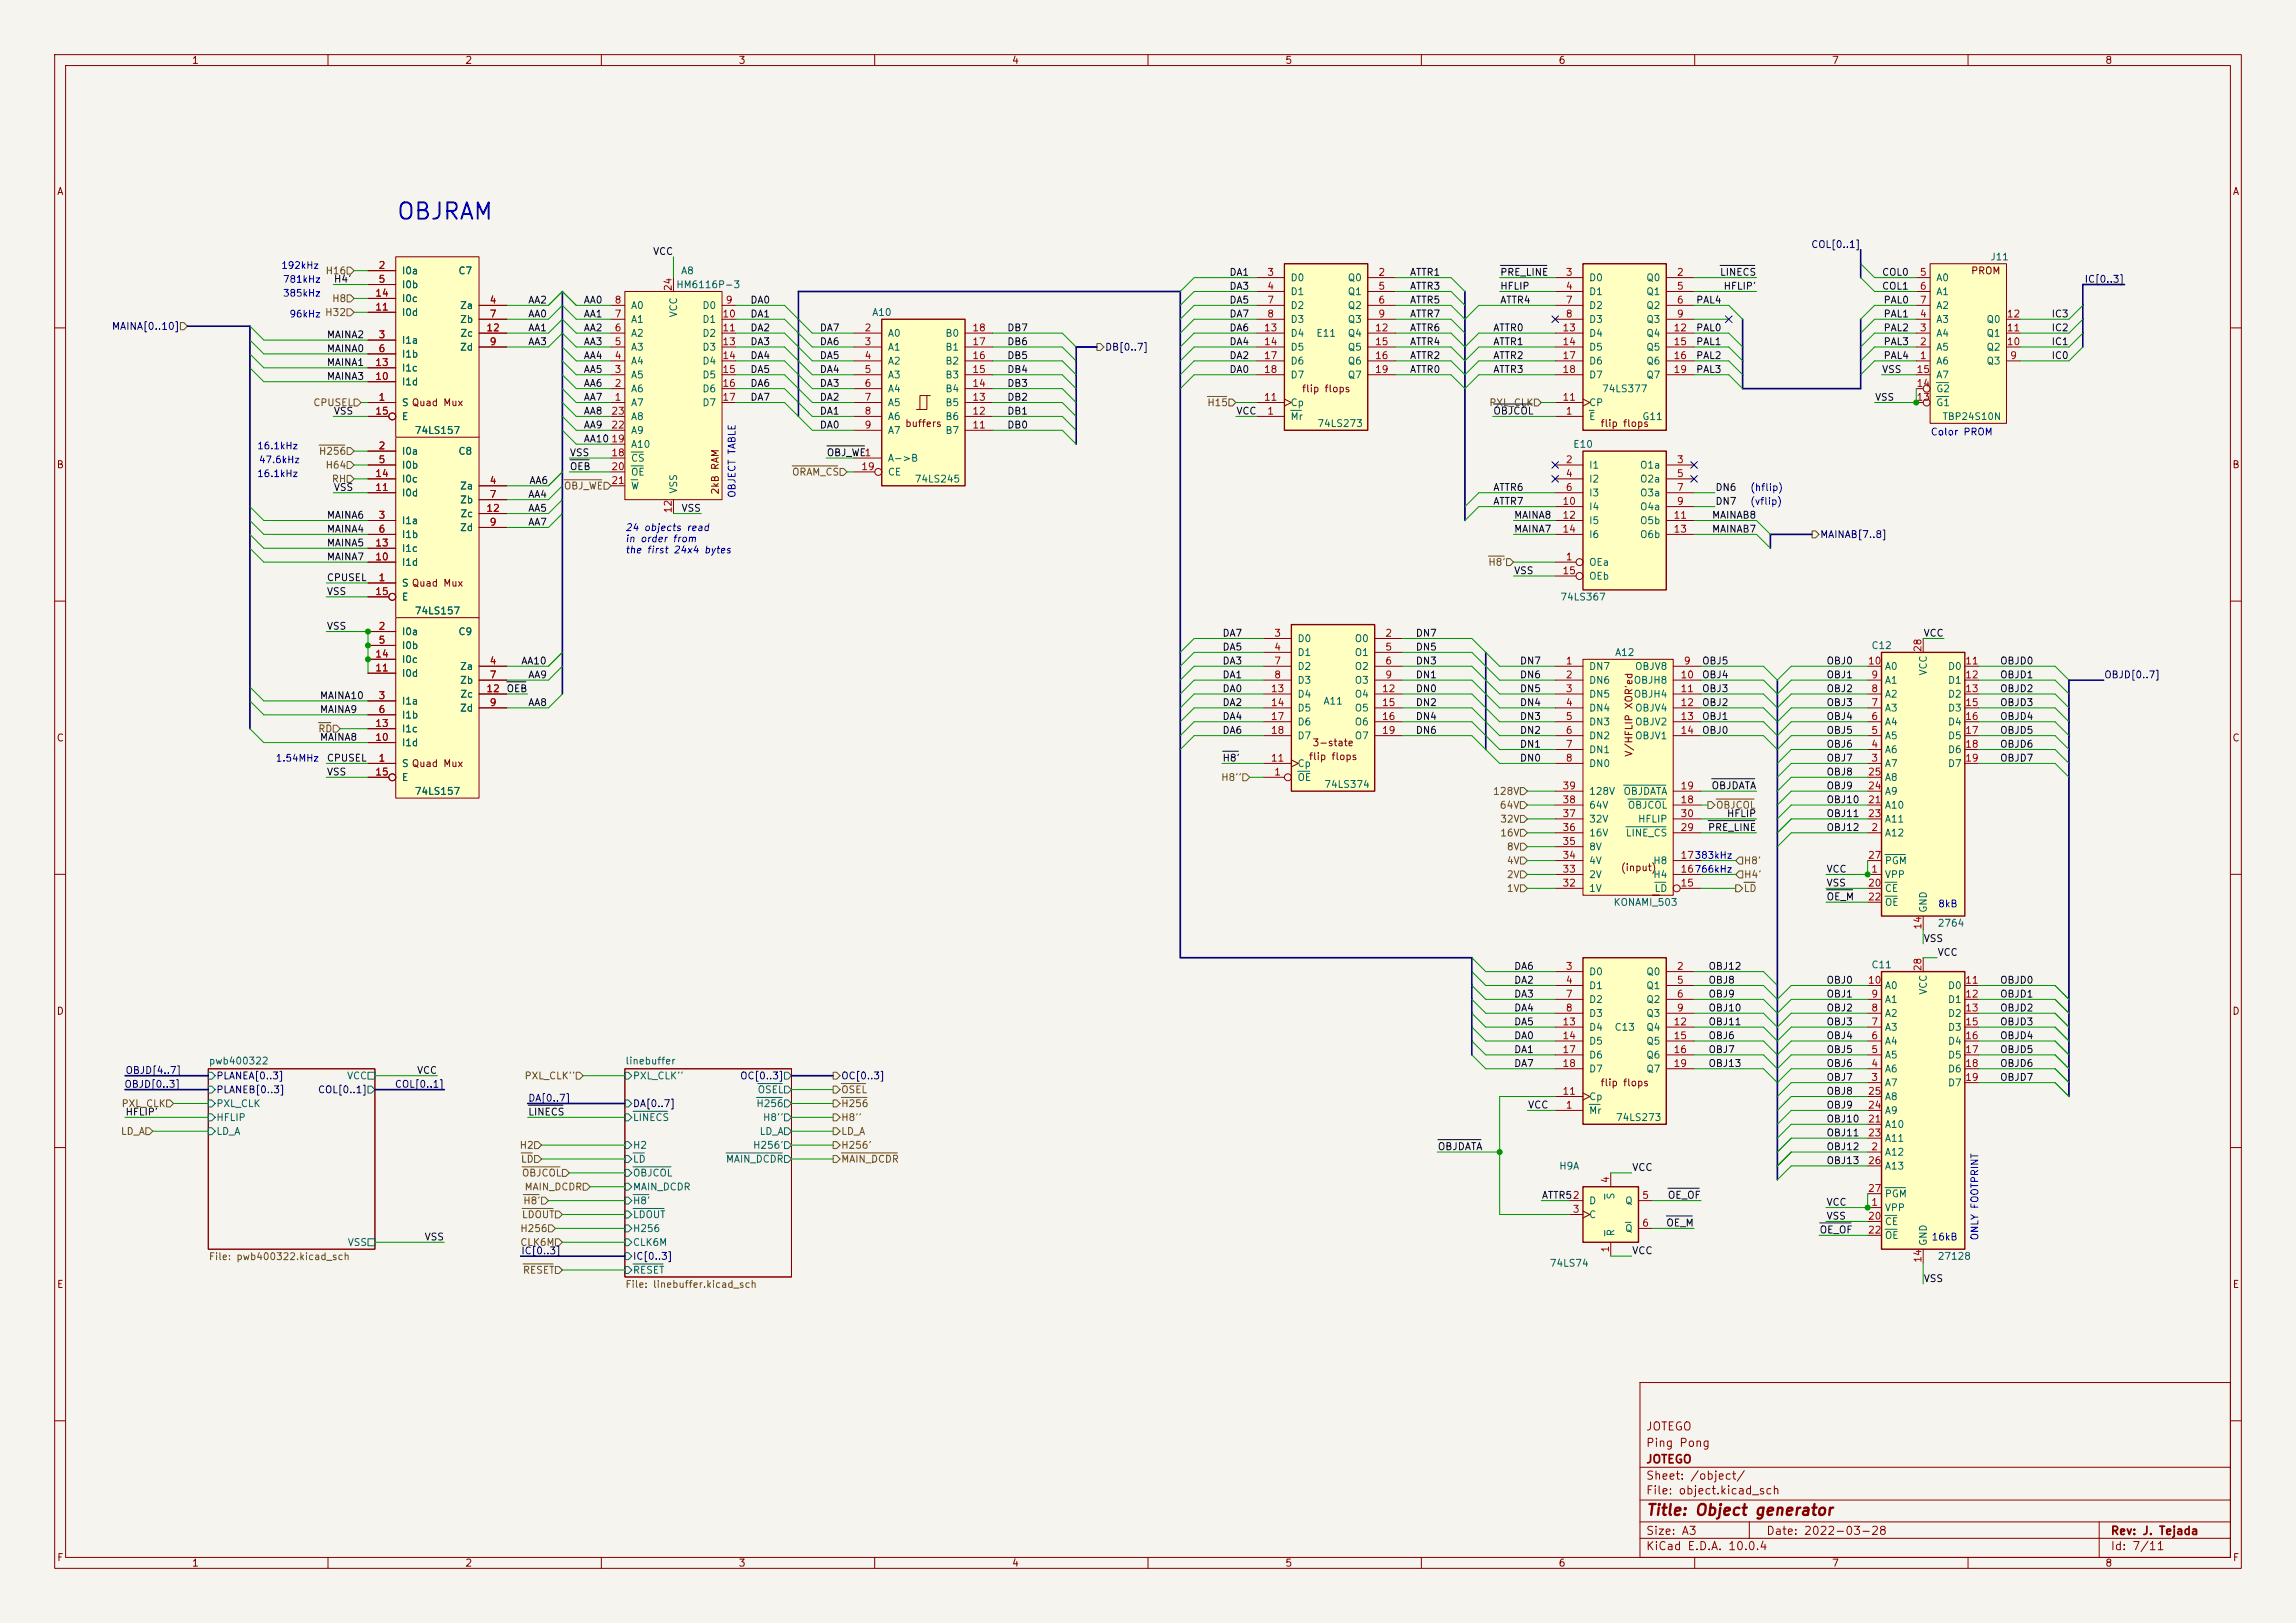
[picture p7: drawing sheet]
<svg xmlns="http://www.w3.org/2000/svg" width="420mm" height="297mm" viewBox="0 0 420 297" stroke-linecap="round" stroke-linejoin="round" font-family="sans-serif">
<defs><g id="words">
<text font-size="3" fill="#0000c2" x="72.4" y="40.9">OBJRAM</text>
<text font-size="2" fill="#840000" x="301" y="277.8">Title: Object generator</text>
<g font-size="1.5" fill="#840000">
<text x="301" y="262.1">JOTEGO</text>
<text x="301" y="268.1">JOTEGO</text>
<text x="301" y="265.1">Ping Pong</text>
<text x="301" y="273.8">File: object.kicad_sch</text>
<text x="301" y="271.1">Sheet: /object/</text>
<text x="301" y="281.2">Size: A3</text>
<text x="323" y="281.2">Date: 2022-03-28</text>
<text x="386" y="281.2">Rev: J. Tejada</text>
<text x="301" y="284">KiCad E.D.A. 10.0.4</text>
<text x="386" y="284">Id: 7/11</text>
</g>
<g font-size="1.3" fill="#840000">
<text x="35" y="12">1</text>
<text x="85" y="12">2</text>
<text x="135" y="12">3</text>
<text x="185" y="12">4</text>
<text x="235" y="12">5</text>
<text x="285" y="12">6</text>
<text x="335" y="12">7</text>
<text x="385" y="12">8</text>
<text x="10.3" y="36">A</text>
<text x="408.3" y="36">A</text>
<text x="360.5" y="50.5">PROM</text>
<text x="238.1" y="72.1">flip flops</text>
<text x="165.5" y="78.4">buffers</text>
<text x="292.7" y="78.4">flip flops</text>
<text x="10.3" y="86">B</text>
<text x="408.2" y="86">B</text>
<text x="131.8" y="90.6" transform="rotate(-90 131.8 90.6)">2kB RAM</text>
<text x="10.3" y="136">C</text>
<text x="240" y="136.9">3-state</text>
<text x="408.2" y="136">C</text>
<text x="239.3" y="139.4">flip flops</text>
<text x="298.9" y="138.6" transform="rotate(-90 298.9 138.6)">V/HFLIP XOR'ed</text>
<text x="296.4" y="159.7">(input)</text>
<text x="10.3" y="186">D</text>
<text x="408.2" y="186">D</text>
<text x="292.7" y="199.1">flip flops</text>
<text x="10.3" y="236">E</text>
<text x="408.3" y="236">E</text>
<text x="10.3" y="286">F</text>
<text x="35" y="287">1</text>
<text x="85" y="287">2</text>
<text x="135" y="287">3</text>
<text x="185" y="287">4</text>
<text x="235" y="287">5</text>
<text x="285" y="287">6</text>
<text x="335" y="287">7</text>
<text x="385" y="287">8</text>
<text x="408.3" y="286">F</text>
</g>
<g font-size="1.3" fill="#0f0f0f">
<text x="119.4" y="47">VCC</text>
<text x="61" y="52">H4'</text>
<text x="224.8" y="50.8">DA1</text>
<text x="224.8" y="53.3">DA3</text>
<text x="257.8" y="50.8">ATTR1</text>
<text x="257.8" y="53.3">ATTR3</text>
<text x="274.3" y="50.8">PRE_LINE</text>
<text x="274.3" y="53.3">HFLIP</text>
<text x="314.5" y="50.8">LINECS</text>
<text x="315.2" y="53.3">HFLIP'</text>
<text x="344.2" y="50.8">COL0</text>
<text x="344.2" y="53.3">COL1</text>
<text x="96.5" y="55.8">AA2</text>
<text x="96.5" y="58.4">AA0</text>
<text x="106.7" y="55.8">AA0</text>
<text x="106.7" y="58.4">AA1</text>
<text x="137.2" y="58.4">DA1</text>
<text x="137.2" y="55.8">DA0</text>
<text x="224.8" y="58.4">DA7</text>
<text x="224.8" y="55.8">DA5</text>
<text x="257.8" y="55.8">ATTR5</text>
<text x="257.8" y="58.4">ATTR7</text>
<text x="274.3" y="55.8">ATTR4</text>
<text x="310.2" y="55.8">PAL4</text>
<text x="344.5" y="55.8">PAL0</text>
<text x="344.5" y="58.4">PAL1</text>
<text x="375.2" y="58.4">IC3</text>
<text x="59.7" y="64.7">MAINA0</text>
<text x="59.7" y="62.2">MAINA2</text>
<text x="96.5" y="63.5">AA3</text>
<text x="96.5" y="60.9">AA1</text>
<text x="106.7" y="60.9">AA2</text>
<text x="106.7" y="63.5">AA3</text>
<text x="137.2" y="63.5">DA3</text>
<text x="137.2" y="60.9">DA2</text>
<text x="149.9" y="63.5">DA6</text>
<text x="149.9" y="60.9">DA7</text>
<text x="184.1" y="63.5">DB6</text>
<text x="184.1" y="60.9">DB7</text>
<text x="224.8" y="63.5">DA4</text>
<text x="224.8" y="60.9">DA6</text>
<text x="257.8" y="63.5">ATTR4</text>
<text x="257.8" y="60.9">ATTR6</text>
<text x="273" y="60.9">ATTR0</text>
<text x="273" y="63.5">ATTR1</text>
<text x="310.2" y="60.9">PAL0</text>
<text x="310.2" y="63.5">PAL1</text>
<text x="344.5" y="60.9">PAL2</text>
<text x="344.5" y="63.5">PAL3</text>
<text x="375.2" y="63.5">IC1</text>
<text x="375.2" y="60.9">IC2</text>
<text x="59.7" y="67.3">MAINA1</text>
<text x="59.7" y="69.8">MAINA3</text>
<text x="106.7" y="68.5">AA5</text>
<text x="106.7" y="71.1">AA6</text>
<text x="106.7" y="66">AA4</text>
<text x="137.2" y="66">DA4</text>
<text x="137.2" y="71.1">DA6</text>
<text x="137.2" y="68.5">DA5</text>
<text x="149.9" y="66">DA5</text>
<text x="149.9" y="68.5">DA4</text>
<text x="149.9" y="71.1">DA3</text>
<text x="184.1" y="71.1">DB3</text>
<text x="184.1" y="68.5">DB4</text>
<text x="184.1" y="66">DB5</text>
<text x="224.8" y="66">DA2</text>
<text x="224.8" y="68.5">DA0</text>
<text x="257.8" y="68.5">ATTR0</text>
<text x="257.8" y="66">ATTR2</text>
<text x="273" y="68.5">ATTR3</text>
<text x="273" y="66">ATTR2</text>
<text x="310.2" y="68.5">PAL3</text>
<text x="310.2" y="66">PAL2</text>
<text x="344.2" y="68.5">VSS</text>
<text x="344.5" y="66">PAL4</text>
<text x="375.2" y="66">IC0</text>
<text x="61" y="76.2">VSS</text>
<text x="106.7" y="76.2">AA8</text>
<text x="106.7" y="73.6">AA7</text>
<text x="137.2" y="73.6">DA7</text>
<text x="149.9" y="73.6">DA2</text>
<text x="149.9" y="76.2">DA1</text>
<text x="184.1" y="76.2">DB1</text>
<text x="184.1" y="73.6">DB2</text>
<text x="226.1" y="76.2">VCC</text>
<text x="273" y="76.2">OBJCOL</text>
<text x="104.1" y="83.8">VSS</text>
<text x="106.7" y="78.7">AA9</text>
<text x="106.7" y="81.2">AA10</text>
<text x="149.9" y="78.7">DA0</text>
<text x="151.1" y="83.8">OBJ_WE1</text>
<text x="184.1" y="78.7">DB0</text>
<text x="96.7" y="88.9">AA6</text>
<text x="104.1" y="86.3">OEB</text>
<text x="59.7" y="95.2">MAINA6</text>
<text x="61" y="90.1">VSS</text>
<text x="96.5" y="91.4">AA4</text>
<text x="96.5" y="93.9">AA5</text>
<text x="124.6" y="93.9">VSS</text>
<text x="273" y="90.1">ATTR6</text>
<text x="273" y="92.7">ATTR7</text>
<text x="276.9" y="95.2">MAINA8</text>
<text x="313.1" y="95.2">MAINAB8</text>
<text x="313.7" y="90.1">DN6</text>
<text x="313.7" y="92.7">DN7</text>
<text x="59.7" y="100.3">MAINA5</text>
<text x="59.7" y="97.8">MAINA4</text>
<text x="96.5" y="96.5">AA7</text>
<text x="276.9" y="97.8">MAINA7</text>
<text x="313.1" y="97.8">MAINAB7</text>
<text x="59.7" y="102.8">MAINA7</text>
<text x="59.7" y="106.6">CPUSEL</text>
<text x="276.9" y="105.4">VSS</text>
<text x="59.7" y="109.2">VSS</text>
<text x="59.7" y="115.5">VSS</text>
<text x="223.5" y="119.3">DA5</text>
<text x="223.5" y="116.8">DA7</text>
<text x="258.9" y="119.3">DN5</text>
<text x="258.9" y="116.8">DN7</text>
<text x="351.8" y="116.8">VCC</text>
<text x="95.2" y="121.9">AA10</text>
<text x="96.5" y="124.4">AA9</text>
<text x="223.5" y="124.4">DA1</text>
<text x="223.5" y="121.9">DA3</text>
<text x="258.9" y="121.9">DN3</text>
<text x="258.9" y="124.4">DN1</text>
<text x="277.9" y="121.9">DN7</text>
<text x="277.9" y="124.4">DN6</text>
<text x="311.2" y="124.4">OBJ4</text>
<text x="311.2" y="121.9">OBJ5</text>
<text x="334" y="124.4">OBJ1</text>
<text x="334" y="121.9">OBJ0</text>
<text x="365.8" y="124.4">OBJD1</text>
<text x="365.8" y="121.9">OBJD0</text>
<text x="58.4" y="128.2">MAINA10</text>
<text x="58.4" y="130.8">MAINA9</text>
<text x="92.6" y="127">OEB</text>
<text x="96.5" y="129.5">AA8</text>
<text x="223.5" y="127">DA0</text>
<text x="223.5" y="129.5">DA2</text>
<text x="258.9" y="127">DN0</text>
<text x="258.9" y="129.5">DN2</text>
<text x="277.9" y="129.5">DN4</text>
<text x="277.9" y="127">DN5</text>
<text x="311.2" y="129.5">OBJ2</text>
<text x="311.2" y="127">OBJ3</text>
<text x="334" y="129.5">OBJ3</text>
<text x="334" y="127">OBJ2</text>
<text x="365.8" y="129.5">OBJD3</text>
<text x="365.8" y="127">OBJD2</text>
<text x="58.4" y="135.9">MAINA8</text>
<text x="223.5" y="132">DA4</text>
<text x="223.5" y="134.6">DA6</text>
<text x="258.9" y="132">DN4</text>
<text x="258.9" y="134.6">DN6</text>
<text x="277.9" y="137.1">DN1</text>
<text x="277.9" y="132">DN3</text>
<text x="277.9" y="134.6">DN2</text>
<text x="311.2" y="132">OBJ1</text>
<text x="311.2" y="134.6">OBJ0</text>
<text x="334" y="132">OBJ4</text>
<text x="334" y="137.1">OBJ6</text>
<text x="334" y="134.6">OBJ5</text>
<text x="365.8" y="132">OBJD4</text>
<text x="365.8" y="137.1">OBJD6</text>
<text x="365.8" y="134.6">OBJD5</text>
<text x="59.7" y="142.2">VSS</text>
<text x="59.7" y="139.7">CPUSEL</text>
<text x="223.5" y="139.7">H8'</text>
<text x="277.9" y="139.7">DN0</text>
<text x="334" y="142.2">OBJ8</text>
<text x="334" y="139.7">OBJ7</text>
<text x="365.8" y="139.7">OBJD7</text>
<text x="313" y="144.7">OBJDATA</text>
<text x="315.8" y="149.8">HFLIP</text>
<text x="334" y="144.7">OBJ9</text>
<text x="334" y="147.3">OBJ10</text>
<text x="334" y="149.8">OBJ11</text>
<text x="312.3" y="152.4">PRE_LINE</text>
<text x="334" y="152.4">OBJ12</text>
<text x="334" y="160">VCC</text>
<text x="334" y="165.1">OE_M</text>
<text x="334" y="162.5">VSS</text>
<text x="351.8" y="172.7">VSS</text>
<text x="276.9" y="177.8">DA6</text>
<text x="312.4" y="177.8">OBJ12</text>
<text x="354.3" y="175.2">VCC</text>
<text x="276.9" y="185.4">DA4</text>
<text x="276.9" y="182.8">DA3</text>
<text x="276.9" y="180.3">DA2</text>
<text x="312.4" y="185.4">OBJ10</text>
<text x="312.4" y="182.8">OBJ9</text>
<text x="312.4" y="180.3">OBJ8</text>
<text x="334" y="185.4">OBJ2</text>
<text x="334" y="182.8">OBJ1</text>
<text x="334" y="180.3">OBJ0</text>
<text x="365.8" y="180.3">OBJD0</text>
<text x="365.8" y="182.8">OBJD1</text>
<text x="365.8" y="185.4">OBJD2</text>
<text x="276.9" y="187.9">DA5</text>
<text x="276.9" y="190.5">DA0</text>
<text x="312.4" y="187.9">OBJ11</text>
<text x="312.4" y="190.5">OBJ6</text>
<text x="334" y="190.5">OBJ4</text>
<text x="334" y="187.9">OBJ3</text>
<text x="365.8" y="187.9">OBJD3</text>
<text x="365.8" y="190.5">OBJD4</text>
<text x="76.2" y="196.8">VCC</text>
<text x="276.9" y="193">DA1</text>
<text x="276.9" y="195.5">DA7</text>
<text x="312.4" y="193">OBJ7</text>
<text x="312.4" y="195.5">OBJ13</text>
<text x="334" y="193">OBJ5</text>
<text x="334" y="195.5">OBJ6</text>
<text x="365.8" y="193">OBJD5</text>
<text x="365.8" y="195.5">OBJD6</text>
<text x="279.4" y="203.2">VCC</text>
<text x="334" y="198.1">OBJ7</text>
<text x="334" y="200.6">OBJ8</text>
<text x="334" y="203.2">OBJ9</text>
<text x="365.8" y="198.1">OBJD7</text>
<text x="22.9" y="204.4">HFLIP'</text>
<text x="96.5" y="204.4">LINECS</text>
<text x="334" y="208.2">OBJ11</text>
<text x="334" y="205.7">OBJ10</text>
<text x="262.9" y="210.8">OBJDATA</text>
<text x="298.4" y="214.6">VCC</text>
<text x="334" y="213.3">OBJ13</text>
<text x="334" y="210.8">OBJ12</text>
<text x="281.9" y="219.7">ATTR52</text>
<text x="305" y="219.7">OE_OF</text>
<text x="334" y="220.9">VCC</text>
<text x="77.6" y="227.3">VSS</text>
<text x="304.7" y="224.8">OE_M</text>
<text x="332.7" y="226">OE_OF</text>
<text x="334" y="223.5">VSS</text>
<text x="298.4" y="229.8">VCC</text>
<text x="351.8" y="234.9">VSS</text>
</g>
<g font-size="1.3" fill="#000084">
<text x="331.2" y="45.7">COL[0..1]</text>
<text x="381.2" y="52">IC[0..3]</text>
<text x="20.4" y="60.7">MAINA[0..10]</text>
<text x="202" y="64.5">DB[0..7]</text>
<text x="332.8" y="98.8">MAINAB[7..8]</text>
<text x="384.8" y="124.4">OBJD[0..7]</text>
<text x="22.9" y="196.8">OBJD[4..7]</text>
<text x="39.5" y="197.8">PLANEA[0..3]</text>
<text x="135.3" y="197.8">OC[0..3]</text>
<text x="153.8" y="197.8">OC[0..3]</text>
<text x="22.7" y="199.4">OBJD[0..3]</text>
<text x="39.5" y="200.4">PLANEB[0..3]</text>
<text x="58.1" y="200.4">COL[0..1]</text>
<text x="72.1" y="199.4">COL[0..1]</text>
<text x="96.5" y="201.9">DA[0..7]</text>
<text x="115.7" y="202.9">DA[0..7]</text>
<text x="95.2" y="229.8">IC[0..3]</text>
<text x="115.7" y="230.8">IC[0..3]</text>
</g>
<g font-size="1.3" fill="#725600">
<text x="59.4" y="50.5">H16</text>
<text x="60.7" y="55.6">H8</text>
<text x="57.2" y="74.6">CPUSEL</text>
<text x="220.7" y="74.6">H15</text>
<text x="272.3" y="74.6">PXL_CLK</text>
<text x="58.2" y="83.5">H256</text>
<text x="59.4" y="86.1">H64</text>
<text x="60.6" y="88.6">RH</text>
<text x="103" y="89.9">OBJ_WE</text>
<text x="144.8" y="87.3">ORAM_CS</text>
<text x="272.1" y="103.8">H8'</text>
<text x="58.1" y="134.3">RD</text>
<text x="223.3" y="143.2">H8''</text>
<text x="273" y="145.8">128V</text>
<text x="274.2" y="148.3">64V</text>
<text x="313.8" y="148.3">OBJCOL</text>
<text x="274.3" y="153.4">16V</text>
<text x="274.3" y="150.8">32V</text>
<text x="275.5" y="155.9">8V</text>
<text x="275.5" y="161">2V</text>
<text x="275.5" y="158.5">4V</text>
<text x="318.9" y="158.5">H8'</text>
<text x="318.9" y="161">H4'</text>
<text x="275.5" y="163.5">1V</text>
<text x="318.9" y="163.5">LD</text>
<text x="95.9" y="197.8">PXL_CLK''</text>
<text x="22.1" y="202.9">PXL_CLK</text>
<text x="153.8" y="200.4">OSEL</text>
<text x="153.8" y="202.9">H256</text>
<text x="22" y="208">LD_A</text>
<text x="153.8" y="205.4">H8''</text>
<text x="153.8" y="208">LD_A</text>
<text x="94.9" y="210.5">H2</text>
<text x="95.2" y="213.1">LD</text>
<text x="95.4" y="215.6">OBJCOL</text>
<text x="153.8" y="213.1">MAIN_DCDR</text>
<text x="153.8" y="210.5">H256'</text>
<text x="95.6" y="220.7">H8'</text>
<text x="95.9" y="218.1">MAIN_DCDR</text>
<text x="95.1" y="225.8">H256</text>
<text x="95.4" y="223.2">LDOUT</text>
<text x="38.1" y="230.9">File: pwb400322.kicad_sch</text>
<text x="95.1" y="228.3">CLK6M</text>
<text x="95.6" y="233.4">RESET</text>
<text x="114.3" y="236">File: linebuffer.kicad_sch</text>
</g>
<g font-size="1.3" fill="#a90000">
<text x="69.1" y="49.5">2</text>
<text x="69.1" y="52">5</text>
<text x="123.2" y="53.4" transform="rotate(-90 123.2 53.4)">24</text>
<text x="231.7" y="50.8">3</text>
<text x="231.7" y="53.3">4</text>
<text x="252" y="50.8">2</text>
<text x="252" y="53.3">5</text>
<text x="286.3" y="50.8">3</text>
<text x="286.3" y="53.3">4</text>
<text x="306.6" y="50.8">2</text>
<text x="306.6" y="53.3">5</text>
<text x="351.1" y="50.8">5</text>
<text x="351.1" y="53.3">6</text>
<text x="68.5" y="57.1">11</text>
<text x="68.5" y="54.6">14</text>
<text x="89.5" y="55.9">4</text>
<text x="89.5" y="58.4">7</text>
<text x="112.3" y="58.4">7</text>
<text x="112.3" y="55.9">8</text>
<text x="132" y="58.4">10</text>
<text x="132.6" y="55.9">9</text>
<text x="231.7" y="55.9">7</text>
<text x="231.7" y="58.4">8</text>
<text x="252" y="55.9">6</text>
<text x="252" y="58.4">9</text>
<text x="286.3" y="55.9">7</text>
<text x="286.3" y="58.4">8</text>
<text x="306.6" y="55.9">6</text>
<text x="306.6" y="58.4">9</text>
<text x="351.1" y="58.4">4</text>
<text x="351.1" y="55.9">7</text>
<text x="367" y="58.4">12</text>
<text x="69.1" y="62.2">3</text>
<text x="69.1" y="64.7">6</text>
<text x="88.9" y="60.9">12</text>
<text x="89.5" y="63.5">9</text>
<text x="112.3" y="63.5">5</text>
<text x="112.3" y="60.9">6</text>
<text x="132" y="60.9">11</text>
<text x="132" y="63.5">13</text>
<text x="158" y="60.9">2</text>
<text x="158" y="63.5">3</text>
<text x="177.8" y="63.5">17</text>
<text x="177.8" y="60.9">18</text>
<text x="231.1" y="60.9">13</text>
<text x="231.1" y="63.5">14</text>
<text x="251.4" y="60.9">12</text>
<text x="251.4" y="63.5">15</text>
<text x="285.7" y="60.9">13</text>
<text x="285.7" y="63.5">14</text>
<text x="306" y="60.9">12</text>
<text x="306" y="63.5">15</text>
<text x="351.1" y="63.5">2</text>
<text x="351.1" y="60.9">3</text>
<text x="367" y="63.5">10</text>
<text x="367" y="60.9">11</text>
<text x="68.5" y="69.8">10</text>
<text x="68.5" y="67.3">13</text>
<text x="112.3" y="71.1">2</text>
<text x="112.3" y="68.6">3</text>
<text x="112.3" y="66">4</text>
<text x="132" y="66">14</text>
<text x="132" y="68.6">15</text>
<text x="132" y="71.1">16</text>
<text x="158" y="66">4</text>
<text x="158" y="68.6">5</text>
<text x="158" y="71.1">6</text>
<text x="177.8" y="71.1">14</text>
<text x="177.8" y="68.6">15</text>
<text x="177.8" y="66">16</text>
<text x="231.1" y="66">17</text>
<text x="231.1" y="68.6">18</text>
<text x="251.4" y="66">16</text>
<text x="251.4" y="68.6">19</text>
<text x="285.7" y="66">17</text>
<text x="285.7" y="68.6">18</text>
<text x="306" y="66">16</text>
<text x="306" y="68.6">19</text>
<text x="350.5" y="71.1">14</text>
<text x="350.5" y="68.6">15</text>
<text x="351.1" y="66">1</text>
<text x="367.6" y="66">9</text>
<text x="68.5" y="76.2">15</text>
<text x="69.1" y="73.6">1</text>
<text x="111.7" y="76.2">23</text>
<text x="112.3" y="73.6">1</text>
<text x="132" y="73.6">17</text>
<text x="158" y="73.6">7</text>
<text x="158" y="76.2">8</text>
<text x="177.8" y="76.2">12</text>
<text x="177.8" y="73.6">13</text>
<text x="231.1" y="73.6">11</text>
<text x="231.7" y="76.2">1</text>
<text x="285.7" y="73.6">11</text>
<text x="286.3" y="76.2">1</text>
<text x="350.5" y="73.6">13</text>
<text x="69.1" y="82.5">2</text>
<text x="111.7" y="83.8">18</text>
<text x="111.7" y="81.3">19</text>
<text x="111.7" y="78.7">22</text>
<text x="158" y="78.7">9</text>
<text x="177.8" y="78.7">11</text>
<text x="68.5" y="87.6">14</text>
<text x="69.1" y="85.1">5</text>
<text x="89.5" y="88.9">4</text>
<text x="111.7" y="86.3">20</text>
<text x="111.7" y="88.9">21</text>
<text x="157.4" y="86.3">19</text>
<text x="286.3" y="85.1">2</text>
<text x="286.3" y="87.6">4</text>
<text x="306.6" y="85.1">3</text>
<text x="306.6" y="87.6">5</text>
<text x="68.5" y="90.1">11</text>
<text x="69.1" y="95.2">3</text>
<text x="88.9" y="94">12</text>
<text x="89.5" y="91.4">7</text>
<text x="123.2" y="94" transform="rotate(-90 123.2 94)">12</text>
<text x="285.7" y="92.7">10</text>
<text x="285.7" y="95.2">12</text>
<text x="286.3" y="90.1">6</text>
<text x="306" y="95.2">11</text>
<text x="306.6" y="90.1">7</text>
<text x="306.6" y="92.7">9</text>
<text x="68.5" y="100.3">13</text>
<text x="69.1" y="97.8">6</text>
<text x="89.5" y="96.5">9</text>
<text x="285.7" y="97.8">14</text>
<text x="306" y="97.8">13</text>
<text x="68.5" y="102.8">10</text>
<text x="69.1" y="106.7">1</text>
<text x="285.7" y="105.4">15</text>
<text x="286.3" y="102.8">1</text>
<text x="68.5" y="109.2">15</text>
<text x="69.1" y="115.5">2</text>
<text x="69.1" y="118.1">5</text>
<text x="233" y="116.8">3</text>
<text x="233" y="119.4">4</text>
<text x="253.3" y="116.8">2</text>
<text x="253.3" y="119.4">5</text>
<text x="351.8" y="119.4" transform="rotate(-90 351.8 119.4)">28</text>
<text x="68.5" y="123.2">11</text>
<text x="68.5" y="120.6">14</text>
<text x="89.5" y="121.9">4</text>
<text x="89.5" y="124.4">7</text>
<text x="233" y="121.9">7</text>
<text x="233" y="124.4">8</text>
<text x="253.3" y="121.9">6</text>
<text x="253.3" y="124.4">9</text>
<text x="286.3" y="121.9">1</text>
<text x="286.3" y="124.4">2</text>
<text x="307.3" y="124.4">10</text>
<text x="307.9" y="121.9">9</text>
<text x="341.6" y="121.9">10</text>
<text x="342.2" y="124.4">9</text>
<text x="359.4" y="121.9">11</text>
<text x="359.4" y="124.4">12</text>
<text x="69.1" y="128.2">3</text>
<text x="69.1" y="130.8">6</text>
<text x="88.9" y="127">12</text>
<text x="89.5" y="129.5">9</text>
<text x="232.4" y="127">13</text>
<text x="232.4" y="129.5">14</text>
<text x="252.7" y="127">12</text>
<text x="252.7" y="129.5">15</text>
<text x="286.3" y="127">3</text>
<text x="286.3" y="129.5">4</text>
<text x="307.3" y="127">11</text>
<text x="307.3" y="129.5">12</text>
<text x="342.2" y="129.5">7</text>
<text x="342.2" y="127">8</text>
<text x="359.4" y="127">13</text>
<text x="359.4" y="129.5">15</text>
<text x="68.5" y="135.9">10</text>
<text x="68.5" y="133.3">13</text>
<text x="232.4" y="132.1">17</text>
<text x="232.4" y="134.6">18</text>
<text x="252.7" y="132.1">16</text>
<text x="252.7" y="134.6">19</text>
<text x="286.3" y="132.1">5</text>
<text x="286.3" y="134.6">6</text>
<text x="286.3" y="137.1">7</text>
<text x="307.3" y="132.1">13</text>
<text x="307.3" y="134.6">14</text>
<text x="342.2" y="137.1">4</text>
<text x="342.2" y="134.6">5</text>
<text x="342.2" y="132.1">6</text>
<text x="359.4" y="132.1">16</text>
<text x="359.4" y="134.6">17</text>
<text x="359.4" y="137.1">18</text>
<text x="68.5" y="142.2">15</text>
<text x="69.1" y="139.7">1</text>
<text x="232.4" y="139.7">11</text>
<text x="233" y="142.2">1</text>
<text x="286.3" y="139.7">8</text>
<text x="341.6" y="142.2">25</text>
<text x="342.2" y="139.7">3</text>
<text x="359.4" y="139.7">19</text>
<text x="285.7" y="149.8">37</text>
<text x="285.7" y="147.3">38</text>
<text x="285.7" y="144.8">39</text>
<text x="307.3" y="147.3">18</text>
<text x="307.3" y="144.8">19</text>
<text x="307.3" y="149.8">30</text>
<text x="341.6" y="147.3">21</text>
<text x="341.6" y="149.8">23</text>
<text x="341.6" y="144.8">24</text>
<text x="285.7" y="154.9">35</text>
<text x="285.7" y="152.4">36</text>
<text x="307.3" y="152.4">29</text>
<text x="342.2" y="152.4">2</text>
<text x="285.7" y="160">33</text>
<text x="285.7" y="157.5">34</text>
<text x="307.3" y="160">16766kHz</text>
<text x="307.3" y="157.5">17383kHz</text>
<text x="341.6" y="157.5">27</text>
<text x="342.2" y="160">1</text>
<text x="285.7" y="162.5">32</text>
<text x="307.3" y="162.5">15</text>
<text x="341.6" y="162.5">20</text>
<text x="341.6" y="165.1">22</text>
<text x="351.8" y="170.2" transform="rotate(-90 351.8 170.2)">14</text>
<text x="286.3" y="177.8">3</text>
<text x="306.6" y="177.8">2</text>
<text x="351.8" y="177.8" transform="rotate(-90 351.8 177.8)">28</text>
<text x="286.3" y="180.3">4</text>
<text x="286.3" y="182.9">7</text>
<text x="286.3" y="185.4">8</text>
<text x="306.6" y="180.3">5</text>
<text x="306.6" y="182.9">6</text>
<text x="306.6" y="185.4">9</text>
<text x="341.6" y="180.3">10</text>
<text x="342.2" y="185.4">8</text>
<text x="342.2" y="182.9">9</text>
<text x="359.4" y="180.3">11</text>
<text x="359.4" y="182.9">12</text>
<text x="359.4" y="185.4">13</text>
<text x="285.7" y="187.9">13</text>
<text x="285.7" y="190.5">14</text>
<text x="306" y="187.9">12</text>
<text x="306" y="190.5">15</text>
<text x="342.2" y="190.5">6</text>
<text x="342.2" y="187.9">7</text>
<text x="359.4" y="187.9">15</text>
<text x="359.4" y="190.5">16</text>
<text x="285.7" y="193">17</text>
<text x="285.7" y="195.6">18</text>
<text x="306" y="193">16</text>
<text x="306" y="195.6">19</text>
<text x="342.2" y="195.6">4</text>
<text x="342.2" y="193">5</text>
<text x="359.4" y="193">17</text>
<text x="359.4" y="195.6">18</text>
<text x="285.7" y="200.6">11</text>
<text x="286.3" y="203.2">1</text>
<text x="341.6" y="203.2">24</text>
<text x="341.6" y="200.6">25</text>
<text x="342.2" y="198.1">3</text>
<text x="359.4" y="198.1">19</text>
<text x="341.6" y="205.7">21</text>
<text x="341.6" y="208.3">23</text>
<text x="341.6" y="213.3">26</text>
<text x="342.2" y="210.8">2</text>
<text x="294.6" y="216.6" transform="rotate(-90 294.6 216.6)">4</text>
<text x="300.3" y="219.7">5</text>
<text x="341.6" y="218.4">27</text>
<text x="342.2" y="221">1</text>
<text x="287.6" y="222.2">3</text>
<text x="300.3" y="224.8">6</text>
<text x="341.6" y="223.5">20</text>
<text x="341.6" y="226">22</text>
<text x="294.6" y="229.3" transform="rotate(-90 294.6 229.3)">1</text>
<text x="351.8" y="231.2" transform="rotate(-90 351.8 231.2)">14</text>
</g>
<g font-size="1.3" fill="#006464">
<text x="73.4" y="50.5">I0a</text>
<text x="73.4" y="53">I0b</text>
<text x="83.7" y="50.5">C7</text>
<text x="123.6" y="53">HM6116P-3</text>
<text x="124.5" y="50.5">A8</text>
<text x="236" y="51.8">D0</text>
<text x="246.4" y="51.8">Q0</text>
<text x="290.6" y="51.8">D0</text>
<text x="301" y="51.8">Q0</text>
<text x="354.1" y="51.8">A0</text>
<text x="73.4" y="58.1">I0d</text>
<text x="73.4" y="55.6">I0c</text>
<text x="84.1" y="56.9">Za</text>
<text x="84.1" y="59.4">Zb</text>
<text x="115.3" y="59.4">A1</text>
<text x="115.3" y="56.9">A0</text>
<text x="124.2" y="58.2" transform="rotate(-90 124.2 58.2)">VCC</text>
<text x="128.4" y="56.9">D0</text>
<text x="128.4" y="59.4">D1</text>
<text x="159.4" y="58.1">A10</text>
<text x="236" y="54.3">D1</text>
<text x="236" y="56.9">D2</text>
<text x="236" y="59.4">D3</text>
<text x="246.4" y="54.3">Q1</text>
<text x="246.4" y="56.9">Q2</text>
<text x="246.4" y="59.4">Q3</text>
<text x="290.6" y="54.3">D1</text>
<text x="290.6" y="56.9">D2</text>
<text x="290.6" y="59.4">D3</text>
<text x="301" y="54.3">Q1</text>
<text x="301" y="56.9">Q2</text>
<text x="301" y="59.4">Q3</text>
<text x="354.1" y="59.4">A3</text>
<text x="354.1" y="54.3">A1</text>
<text x="354.1" y="56.9">A2</text>
<text x="363.3" y="59.4">Q0</text>
<text x="73.4" y="63.2">I1a</text>
<text x="73.4" y="65.7">I1b</text>
<text x="84.1" y="64.5">Zd</text>
<text x="84.1" y="61.9">Zc</text>
<text x="115.3" y="64.5">A3</text>
<text x="115.3" y="61.9">A2</text>
<text x="128.4" y="61.9">D2</text>
<text x="128.4" y="64.5">D3</text>
<text x="162.3" y="61.9">A0</text>
<text x="162.3" y="64.5">A1</text>
<text x="172.8" y="64.5">B1</text>
<text x="172.8" y="61.9">B0</text>
<text x="236" y="61.9">D4</text>
<text x="236" y="64.5">D5</text>
<text x="240.7" y="61.9">E11</text>
<text x="246.4" y="61.9">Q4</text>
<text x="246.4" y="64.5">Q5</text>
<text x="290.6" y="61.9">D4</text>
<text x="290.6" y="64.5">D5</text>
<text x="301" y="61.9">Q4</text>
<text x="301" y="64.5">Q5</text>
<text x="354.1" y="64.5">A5</text>
<text x="354.1" y="61.9">A4</text>
<text x="363.3" y="64.5">Q2</text>
<text x="363.3" y="61.9">Q1</text>
<text x="73.4" y="70.8">I1d</text>
<text x="73.4" y="68.3">I1c</text>
<text x="115.3" y="69.6">A5</text>
<text x="115.3" y="67">A4</text>
<text x="128.4" y="67">D4</text>
<text x="128.4" y="69.6">D5</text>
<text x="162.3" y="67">A2</text>
<text x="162.3" y="69.6">A3</text>
<text x="172.8" y="69.6">B3</text>
<text x="172.8" y="67">B2</text>
<text x="236" y="67">D6</text>
<text x="236" y="69.6">D7</text>
<text x="246.4" y="67">Q6</text>
<text x="246.4" y="69.6">Q7</text>
<text x="290.6" y="67">D6</text>
<text x="290.6" y="69.6">D7</text>
<text x="301" y="67">Q6</text>
<text x="301" y="69.6">Q7</text>
<text x="354.1" y="67">A6</text>
<text x="354.1" y="69.6">A7</text>
<text x="363.3" y="67">Q3</text>
<text x="73.4" y="74.6">S Quad Mux</text>
<text x="73.4" y="77.2">E</text>
<text x="73.4" y="74.6">S</text>
<text x="115.3" y="74.6">A7</text>
<text x="115.3" y="72.1">A6</text>
<text x="115.3" y="77.2">A8</text>
<text x="128.4" y="72.1">D6</text>
<text x="128.4" y="74.6">D7</text>
<text x="162.3" y="72.1">A4</text>
<text x="162.3" y="74.6">A5</text>
<text x="162.3" y="77.2">A6</text>
<text x="172.8" y="77.2">B6</text>
<text x="172.8" y="74.6">B5</text>
<text x="172.8" y="72.1">B4</text>
<text x="236" y="77.2">Mr</text>
<text x="236" y="74.6">Cp</text>
<text x="290.6" y="77.2">E</text>
<text x="290.6" y="74.6">CP</text>
<text x="292.9" y="72.1">74LS377</text>
<text x="300.3" y="77.2">G11</text>
<text x="354.1" y="74.6">G1</text>
<text x="354.1" y="72.1">G2</text>
<text x="73.4" y="83.5">I0a</text>
<text x="75.8" y="79.7">74LS157</text>
<text x="83.7" y="83.5">C8</text>
<text x="115.3" y="82.3">A10</text>
<text x="115.3" y="79.7">A9</text>
<text x="162.3" y="79.7">A7</text>
<text x="172.8" y="79.7">B7</text>
<text x="240.9" y="78.4">74LS273</text>
<text x="287.7" y="82.3">E10</text>
<text x="73.4" y="86.1">I0b</text>
<text x="73.4" y="88.6">I0c</text>
<text x="84.1" y="89.9">Za</text>
<text x="115.3" y="84.8">CS</text>
<text x="115.3" y="87.3">OE</text>
<text x="115.3" y="89.9">W</text>
<text x="162.3" y="84.8">A-&gt;B</text>
<text x="162.3" y="87.3">CE</text>
<text x="167.2" y="88.6">74LS245</text>
<text x="290.6" y="86.1">I1</text>
<text x="290.6" y="88.6">I2</text>
<text x="299.9" y="86.1">O1a</text>
<text x="299.9" y="88.6">O2a</text>
<text x="73.4" y="91.1">I0d</text>
<text x="84.1" y="92.4">Zb</text>
<text x="84.1" y="95">Zc</text>
<text x="124.2" y="90.4" transform="rotate(-90 124.2 90.4)">VSS</text>
<text x="290.6" y="91.1">I3</text>
<text x="290.6" y="93.7">I4</text>
<text x="299.9" y="91.1">O3a</text>
<text x="299.9" y="93.7">O4a</text>
<text x="73.4" y="96.2">I1a</text>
<text x="73.4" y="98.8">I1b</text>
<text x="73.4" y="101.3">I1c</text>
<text x="84.1" y="97.5">Zd</text>
<text x="290.6" y="96.2">I5</text>
<text x="290.6" y="98.8">I6</text>
<text x="299.9" y="96.2">O5b</text>
<text x="299.9" y="98.8">O6b</text>
<text x="73.4" y="107.7">S Quad Mux</text>
<text x="73.4" y="103.8">I1d</text>
<text x="73.4" y="107.7">S</text>
<text x="290.6" y="103.8">OEa</text>
<text x="290.6" y="106.4">OEb</text>
<text x="73.4" y="110.2">E</text>
<text x="75.8" y="112.7">74LS157</text>
<text x="285.3" y="110.2">74LS367</text>
<text x="73.4" y="116.5">I0a</text>
<text x="73.4" y="119.1">I0b</text>
<text x="83.7" y="116.5">C9</text>
<text x="237.2" y="117.8">D0</text>
<text x="247.7" y="117.8">O0</text>
<text x="342.2" y="119.1">C12</text>
<text x="73.4" y="124.2">I0d</text>
<text x="73.4" y="121.6">I0c</text>
<text x="84.1" y="122.9">Za</text>
<text x="84.1" y="125.4">Zb</text>
<text x="237.2" y="120.4">D1</text>
<text x="237.2" y="122.9">D2</text>
<text x="237.2" y="125.4">D3</text>
<text x="247.7" y="120.4">O1</text>
<text x="247.7" y="122.9">O2</text>
<text x="247.7" y="125.4">O3</text>
<text x="290.6" y="122.9">DN7</text>
<text x="290.6" y="125.4">DN6</text>
<text x="295.3" y="120.4">A12</text>
<text x="298.7" y="125.4">OBJH8</text>
<text x="299" y="122.9">OBJV8</text>
<text x="344.7" y="125.4">A1</text>
<text x="344.7" y="122.9">A0</text>
<text x="352.8" y="123.7" transform="rotate(-90 352.8 123.7)">VCC</text>
<text x="356.2" y="122.9">D0</text>
<text x="356.2" y="125.4">D1</text>
<text x="73.4" y="129.2">I1a</text>
<text x="73.4" y="131.8">I1b</text>
<text x="84.1" y="130.5">Zd</text>
<text x="84.1" y="128">Zc</text>
<text x="237.2" y="128">D4</text>
<text x="237.2" y="130.5">D5</text>
<text x="242" y="129.2">A11</text>
<text x="247.7" y="128">O4</text>
<text x="247.7" y="130.5">O5</text>
<text x="290.6" y="128">DN5</text>
<text x="290.6" y="130.5">DN4</text>
<text x="298.7" y="128">OBJH4</text>
<text x="299" y="130.5">OBJV4</text>
<text x="344.7" y="130.5">A3</text>
<text x="344.7" y="128">A2</text>
<text x="356.2" y="128">D2</text>
<text x="356.2" y="130.5">D3</text>
<text x="73.4" y="136.9">I1d</text>
<text x="73.4" y="134.3">I1c</text>
<text x="237.2" y="133.1">D6</text>
<text x="237.2" y="135.6">D7</text>
<text x="247.7" y="133.1">O6</text>
<text x="247.7" y="135.6">O7</text>
<text x="290.6" y="133.1">DN3</text>
<text x="290.6" y="135.6">DN2</text>
<text x="299" y="133.1">OBJV2</text>
<text x="299" y="135.6">OBJV1</text>
<text x="344.7" y="135.6">A5</text>
<text x="344.7" y="133.1">A4</text>
<text x="356.2" y="133.1">D4</text>
<text x="356.2" y="135.6">D5</text>
<text x="73.4" y="140.7">S Quad Mux</text>
<text x="73.4" y="143.2">E</text>
<text x="73.4" y="140.7">S</text>
<text x="237.2" y="143.2">OE</text>
<text x="237.2" y="140.7">Cp</text>
<text x="290.6" y="138.1">DN1</text>
<text x="290.6" y="140.7">DN0</text>
<text x="344.7" y="140.7">A7</text>
<text x="344.7" y="138.1">A6</text>
<text x="344.7" y="143.2">A8</text>
<text x="356.2" y="138.1">D6</text>
<text x="356.2" y="140.7">D7</text>
<text x="75.8" y="145.8">74LS157</text>
<text x="242.1" y="144.5">74LS374</text>
<text x="290.6" y="148.3">64V</text>
<text x="290.6" y="145.8">128V</text>
<text x="296.9" y="145.8">OBJDATA</text>
<text x="297.7" y="148.3">OBJCOL</text>
<text x="344.7" y="148.3">A10</text>
<text x="344.7" y="145.8">A9</text>
<text x="290.6" y="155.9">8V</text>
<text x="290.6" y="153.4">16V</text>
<text x="290.6" y="150.8">32V</text>
<text x="297.3" y="153.4">LINE_CS</text>
<text x="299.5" y="150.8">HFLIP</text>
<text x="344.7" y="153.4">A12</text>
<text x="344.7" y="150.8">A11</text>
<text x="290.6" y="161">2V</text>
<text x="290.6" y="158.5">4V</text>
<text x="302.3" y="161">H4</text>
<text x="302.3" y="158.5">H8</text>
<text x="344.7" y="161">VPP</text>
<text x="344.7" y="158.5">PGM</text>
<text x="290.6" y="163.5">1V</text>
<text x="295.1" y="166.1">KONAMI_503</text>
<text x="302.6" y="163.5">LD</text>
<text x="344.7" y="163.5">CE</text>
<text x="344.7" y="166.1">OE</text>
<text x="352.8" y="167.1" transform="rotate(-90 352.8 167.1)">GND</text>
<text x="354.3" y="169.9">2764</text>
<text x="290.6" y="178.8">D0</text>
<text x="301" y="178.8">Q0</text>
<text x="342.2" y="177.5">C11</text>
<text x="290.6" y="181.3">D1</text>
<text x="290.6" y="183.9">D2</text>
<text x="301" y="181.3">Q1</text>
<text x="301" y="183.9">Q2</text>
<text x="344.7" y="183.9">A1</text>
<text x="344.7" y="181.3">A0</text>
<text x="352.8" y="182.1" transform="rotate(-90 352.8 182.1)">VCC</text>
<text x="356.2" y="181.3">D0</text>
<text x="356.2" y="183.9">D1</text>
<text x="290.6" y="186.4">D3</text>
<text x="290.6" y="188.9">D4</text>
<text x="290.6" y="191.5">D5</text>
<text x="295.2" y="188.9">C13</text>
<text x="301" y="186.4">Q3</text>
<text x="301" y="188.9">Q4</text>
<text x="301" y="191.5">Q5</text>
<text x="344.7" y="191.5">A4</text>
<text x="344.7" y="188.9">A3</text>
<text x="344.7" y="186.4">A2</text>
<text x="356.2" y="186.4">D2</text>
<text x="356.2" y="188.9">D3</text>
<text x="356.2" y="191.5">D4</text>
<text x="38.1" y="195.1">pwb400322</text>
<text x="63.4" y="197.8">VCC</text>
<text x="114.3" y="195.1">linebuffer</text>
<text x="115.7" y="197.8">PXL_CLK''</text>
<text x="290.6" y="194">D6</text>
<text x="290.6" y="196.6">D7</text>
<text x="301" y="194">Q6</text>
<text x="301" y="196.6">Q7</text>
<text x="344.7" y="196.6">A6</text>
<text x="344.7" y="194">A5</text>
<text x="356.2" y="194">D5</text>
<text x="356.2" y="196.6">D6</text>
<text x="39.5" y="202.9">PXL_CLK</text>
<text x="138.2" y="202.9">H256</text>
<text x="138.5" y="200.4">OSEL</text>
<text x="290.6" y="201.6">Cp</text>
<text x="344.7" y="199.1">A7</text>
<text x="344.7" y="201.6">A8</text>
<text x="356.2" y="199.1">D7</text>
<text x="39.5" y="205.4">HFLIP</text>
<text x="39.5" y="208">LD_A</text>
<text x="115.7" y="205.4">LINECS</text>
<text x="138.9" y="208">LD_A</text>
<text x="139.5" y="205.4">H8''</text>
<text x="290.6" y="204.2">Mr</text>
<text x="295.5" y="205.4">74LS273</text>
<text x="344.7" y="206.7">A10</text>
<text x="344.7" y="209.3">A11</text>
<text x="344.7" y="204.2">A9</text>
<text x="115.7" y="210.5">H2</text>
<text x="115.7" y="213.1">LD</text>
<text x="115.7" y="215.6">OBJCOL</text>
<text x="132.7" y="213.1">MAIN_DCDR</text>
<text x="137.6" y="210.5">H256'</text>
<text x="285.1" y="214.3">H9A</text>
<text x="344.7" y="211.8">A12</text>
<text x="344.7" y="214.3">A13</text>
<text x="115.7" y="218.1">MAIN_DCDR</text>
<text x="115.7" y="220.7">H8'</text>
<text x="290.6" y="220.7">D</text>
<text x="295.6" y="219.6" transform="rotate(-90 295.6 219.6)">S</text>
<text x="297.2" y="220.7">Q</text>
<text x="344.7" y="222">VPP</text>
<text x="344.7" y="219.4">PGM</text>
<text x="115.7" y="223.2">LDOUT</text>
<text x="115.7" y="225.8">H256</text>
<text x="290.6" y="223.2">C</text>
<text x="295.6" y="226.3" transform="rotate(-90 295.6 226.3)">R</text>
<text x="297.2" y="225.8">Q</text>
<text x="344.7" y="224.5">CE</text>
<text x="344.7" y="227">OE</text>
<text x="63.5" y="228.3">VSS</text>
<text x="115.7" y="228.3">CLK6M</text>
<text x="115.7" y="233.4">RESET</text>
<text x="283.4" y="232.1">74LS74</text>
<text x="352.8" y="228.1" transform="rotate(-90 352.8 228.1)">GND</text>
<text x="354.3" y="230.8">27128</text>
</g>
<g font-size="1.3" fill="#0000c2">
<text x="353.1" y="80">Color PROM</text>
<text x="134.8" y="91.2" transform="rotate(-90 134.8 91.2)">OBJECT TABLE</text>
<text x="320" y="92.7">(vflip)</text>
<text x="320" y="90.1">(hflip)</text>
<text x="114.3" y="97.5">24 objects read</text>
<text x="114.3" y="99.5">in order from</text>
<text x="114.3" y="101.6">the first 24x4 bytes</text>
<text x="354.4" y="166.3">8kB</text>
<text x="353.2" y="227.3">16kB</text>
<text x="362.2" y="227.1" transform="rotate(-90 362.2 227.1)">ONLY FOOTPRINT</text>
</g>
<g font-size="1.2" fill="#006464">
<text x="364" y="47.9">J11</text>
<text x="355.2" y="77.2">TBP24S10N</text>
</g>
<g font-size="1.2" fill="#0000c2">
<text x="51.3" y="49.5">192kHz</text>
<text x="51.7" y="52">781kHz</text>
<text x="51.7" y="54.6">385kHz</text>
<text x="52.8" y="58.4">96kHz H32</text>
<text x="46.9" y="82.5">16.1kHz</text>
<text x="46.9" y="87.6">16.1kHz</text>
<text x="47.3" y="85.1">47.6kHz</text>
<text x="50.3" y="139.7">1.54MHz</text>
</g>
<text font-size="1.2" fill="#0f0f0f" x="342.9" y="73.6">VSS</text>
</g></defs>
<path d="M0 0h420v297h-420z" fill="#f5f4ef" stroke="#f5f4ef" stroke-width=".18"/>
<g fill="none" stroke="#840000" stroke-width=".18">
<path d="M10 10h400v277h-400zM12 12h396v273h-396zM60 10v2M110 10v2M160 10v2M210 10v2M260 10v2M310 10v2M360 10v2M10 60h2M408 60h2M10 110h2"/>
<path d="M408 110h2M10 160h2M408 160h2M38.1 195.6h30.5v33h-30.5zM114.3 195.6h30.5v38.1h-30.5zM10 210h2M408 210h2M300 253h108v32h-108zM10 260h2M300 278.5h108M300 274.5h108M300 268.5h108"/>
<path d="M320 278.5v3M384 278.5v6.5M408 260h2M60 285v2M110 285v2M160 285v2M210 285v2M260 285v2M300 281.5h108M310 285v2M360 285v2"/>
</g>
<g fill="none" stroke="#006464" stroke-width=".18">
<path d="M38.1 196.2h.6l.7 .7-.7 .6h-.6zM38.1 198.8h.6l.7 .6-.7 .6h-.6zM67.3 198.8h.6l.7 .6-.7 .6h-.6zM67.3 196.2h1.3v1.3h-1.3zM114.3 196.2h.6l.7 .7-.7 .6h-.6zM138.6 198.3h4.5M143.5 196.2h.6l.7 .7-.7 .6h-.6zM143.5 198.8h.6l.7 .6-.7 .6h-.6zM38.1 203.8h.6l.7 .7-.7 .6h-.6zM38.1 201.3h.6l.7 .6-.7 .7h-.6zM38.1 206.4h.6l.7 .6-.7 .6h-.6zM114.3 201.3h.6l.7 .6-.7 .7h-.6z"/>
<path d="M114.3 203.8h.6l.7 .7-.7 .6h-.6zM114.3 208.9h.6l.7 .7-.7 .6h-.6zM114.3 211.5h.6l.7 .6-.7 .6h-.6zM114.3 214h.6l.7 .6-.7 .7h-.6zM114.3 216.5h.6l.7 .7-.7 .6h-.6zM114.3 219.1h.6l.7 .6-.7 .6h-.6zM115.8 203.4h6.3M115.8 211h2M115.8 213.5h6.9M115.8 218.6h2.9M132.8 211h10.3M138.4 200.8h4.7"/>
<path d="M143.5 201.3h.6l.7 .6-.7 .7h-.6zM143.5 203.8h.6l.7 .7-.7 .6h-.6zM143.5 206.4h.6l.7 .6-.7 .6h-.6zM143.5 211.5h.6l.7 .6-.7 .6h-.6zM143.5 208.9h.6l.7 .7-.7 .6h-.6zM67.3 226.7h1.3v1.3h-1.3zM114.3 221.6h.6l.7 .6-.7 .7h-.6zM114.3 224.2h.6l.7 .6-.7 .6h-.6zM114.3 226.7h.6l.7 .6-.7 .7h-.6zM114.3 229.2h.6l.7 .7-.7 .6h-.6zM114.3 231.8h.6l.7 .6-.7 .6h-.6zM115.8 221.1h5.7"/>
<path d="M115.8 231.3h5.5"/>
</g>
<path d="M289.6 48.3h15.2v30.4h-15.2z" fill="#ffffc2"/>
<path d="M289.6 48.3h15.2v30.4h-15.2z" fill="none" stroke="#840000" stroke-width=".25"/>
<g fill="none" stroke="#840000" stroke-width=".18">
<path d="M284.5 50.8h5.1M284.5 53.3h5.1M284.5 55.9h5.1M284.5 58.4h5.1M304.8 50.8h5.1M304.8 53.3h5.1M304.8 55.9h5.1M304.8 58.4h5.1M284.5 76.2h5.1M284.5 73.7h5.1M284.5 61h5.1M284.5 63.5h5.1"/>
<path d="M284.5 66h5.1M284.5 68.6h5.1M289.6 73l1.2 .7-1.2 .6M304.8 61h5.1M304.8 63.5h5.1M304.8 66h5.1M304.8 68.6h5.1"/>
</g>
<path d="M290.7 75.1h.9" fill="none" stroke="#006464" stroke-width=".18"/>
<path d="M344.2 119.4h15.2v48.2h-15.2z" fill="#ffffc2"/>
<path d="M344.2 119.4h15.2v48.2h-15.2z" fill="none" stroke="#840000" stroke-width=".25"/>
<g fill="none" stroke="#840000" stroke-width=".18">
<path d="M351.8 116.8v2.6M341.6 139.7h2.6M341.6 137.2h2.6M341.6 134.6h2.6M341.6 132.1h2.6M341.6 129.5h2.6M341.6 127h2.6M341.6 124.5h2.6M341.6 121.9h2.6M359.4 139.7h2.5M359.4 137.2h2.5M359.4 134.6h2.5"/>
<path d="M359.4 132.1h2.5M359.4 129.5h2.5M359.4 127h2.5M359.4 124.5h2.5M359.4 121.9h2.5M341.6 152.4h2.6M341.6 147.3h2.6M341.6 149.9h2.6M341.6 144.8h2.6M341.6 142.2h2.6M341.6 157.5h2.6M341.6 160h2.6"/>
<path d="M341.6 162.6h2.6M341.6 165.1h2.6M351.8 167.6v2.6"/>
</g>
<path d="M344.8 156.4h3.7M344.8 161.5h2.2M344.8 164h2.2" fill="none" stroke="#006464" stroke-width=".18"/>
<path d="M234.9 48.3h15.3v30.4h-15.3z" fill="#ffffc2"/>
<path d="M234.9 48.3h15.3v30.4h-15.3z" fill="none" stroke="#840000" stroke-width=".25"/>
<g fill="none" stroke="#840000" stroke-width=".18">
<path d="M229.9 50.8h5M229.9 53.3h5M229.9 55.9h5M229.9 58.4h5M250.2 50.8h5.1M250.2 53.3h5.1M250.2 55.9h5.1M250.2 58.4h5.1M229.9 76.2h5M229.9 73.7h5M229.9 61h5M229.9 63.5h5"/>
<path d="M229.9 66h5M229.9 68.6h5M234.9 73l1.3 .7-1.3 .6M250.2 61h5.1M250.2 63.5h5.1M250.2 66h5.1M250.2 68.6h5.1"/>
</g>
<path d="M236.1 75.1h2" fill="none" stroke="#006464" stroke-width=".18"/>
<path d="M289.6 82.6h15.2v25.4h-15.2z" fill="#ffffc2"/>
<path d="M289.6 82.6h15.2v25.4h-15.2z" fill="none" stroke="#840000" stroke-width=".25"/>
<g fill="none" stroke="#840000" stroke-width=".18">
<path d="M284.5 85.1h5.1M284.5 87.6h5.1M284.5 90.2h5.1M284.5 92.7h5.1M284.5 95.3h5.1M284.5 97.8h5.1M304.8 85.1h5.1M304.8 87.6h5.1M304.8 90.2h5.1M304.8 92.7h5.1M304.8 95.3h5.1M304.8 97.8h5.1"/>
<path d="M284.5 102.9h3.8M284.5 105.4h3.8"/>
<circle cx="288.9" cy="105.4" r=".63"/>
<circle cx="288.9" cy="102.9" r=".63"/>
</g>
<path d="M289.6 175.3h15.2v30.4h-15.2z" fill="#ffffc2"/>
<path d="M289.6 175.3h15.2v30.4h-15.2z" fill="none" stroke="#840000" stroke-width=".25"/>
<g fill="none" stroke="#840000" stroke-width=".18">
<path d="M284.5 177.8h5.1M304.8 177.8h5.1M284.5 180.3h5.1M284.5 182.9h5.1M284.5 185.4h5.1M284.5 188h5.1M284.5 190.5h5.1M284.5 193h5.1M284.5 195.6h5.1M304.8 180.3h5.1M304.8 182.9h5.1M304.8 185.4h5.1"/>
<path d="M304.8 188h5.1M304.8 190.5h5.1M304.8 193h5.1M304.8 195.6h5.1M284.5 203.2h5.1M284.5 200.7h5.1M289.6 200l1.2 .7-1.2 .6"/>
</g>
<path d="M290.7 202.1h2" fill="none" stroke="#006464" stroke-width=".18"/>
<path d="M353.1 48.3h13.9v29.2h-13.9z" fill="#ffffc2"/>
<g fill="none" stroke="#840000" stroke-width=".18">
<path d="M350.5 58.4h2.6M350.5 50.8h2.6M350.5 53.3h2.6M350.5 55.9h2.6M353.1 48.3h13.9v29.2h-13.9zM367 58.4h2.6M350.5 66h2.6M350.5 63.5h2.6M350.5 61h2.6M350.5 73.7h1.3M350.5 71.1h1.3M350.5 68.6h2.6"/>
<path d="M367 66h2.6M367 63.5h2.6M367 61h2.6"/>
<circle cx="352.4" cy="73.7" r=".63"/>
<circle cx="352.4" cy="71.1" r=".63"/>
</g>
<path d="M354.2 72.6h2.2M354.2 70h2.2" fill="none" stroke="#006464" stroke-width=".18"/>
<g fill="#ffffc2">
<path d="M289.6 120.7h16.5v43.1h-16.5z"/>
<path d="M302.3 163.8h1.2z"/>
</g>
<g fill="none" stroke="#840000" stroke-width=".18">
<path d="M284.5 121.9h5.1M284.5 124.5h5.1M284.5 127h5.1M284.5 129.5h5.1M284.5 132.1h5.1M284.5 134.6h5.1M284.5 137.2h5.1M284.5 139.7h5.1M289.6 120.7h16.5v43.1h-16.5zM306.1 121.9h5M306.1 124.5h5M306.1 127h5"/>
<path d="M306.1 129.5h5M306.1 132.1h5M306.1 134.6h5M284.5 157.5h5.1M284.5 147.3h5.1M284.5 144.8h5.1M284.5 152.4h5.1M284.5 149.9h5.1M284.5 154.9h5.1M306.1 157.5h5M306.1 147.3h5M306.1 144.8h5"/>
<path d="M306.1 152.4h5M306.1 149.9h5M284.5 162.6h5.1M284.5 160h5.1M302.3 163.8h1.2zM306.1 160h5M307.3 162.6h3.8"/>
<circle cx="306.7" cy="162.6" r=".63"/>
</g>
<path d="M297 143.7h7.7M297.4 151.3h7.3M297.8 146.2h6.9M302.7 161.5h2" fill="none" stroke="#006464" stroke-width=".18"/>
<path d="M72.4 80h15.2v33h-15.2z" fill="#ffffc2"/>
<g fill="none" stroke="#840000" stroke-width=".18">
<path d="M67.3 82.6h5.1M67.3 95.3h5.1M67.3 85.1h5.1M67.3 97.8h5.1M67.3 90.2h5.1M67.3 87.6h5.1M72.4 80h15.2v33h-15.2zM87.6 88.9h5.1M87.6 91.4h5.1M87.6 96.5h5.1M87.6 94h5.1M67.3 106.7h5.1"/>
<path d="M67.3 102.9h5.1M67.3 100.3h5.1M67.3 109.2h3.8"/>
<circle cx="71.8" cy="109.2" r=".63"/>
</g>
<path d="M289.6 217.2h10.1v10.1h-10.1z" fill="#ffffc2"/>
<path d="M289.6 217.2h10.1v10.1h-10.1z" fill="none" stroke="#840000" stroke-width=".25"/>
<path d="M287 219.7h2.6M294.6 214.6v2.6M299.7 219.7h2.6M287 222.2h2.6M289.6 221.6l1.2 .6-1.2 .7M294.6 227.3v2.6M299.7 224.8h2.6" fill="none" stroke="#840000" stroke-width=".18"/>
<path d="M293.5 218.5v1M293.5 225.2v1M297.3 223.7h1.1" fill="none" stroke="#006464" stroke-width=".18"/>
<path d="M114.3 53.3h17.8v38.1h-17.8z" fill="#ffffc2"/>
<g fill="none" stroke="#840000" stroke-width=".18">
<path d="M111.8 58.4h2.5M111.8 55.9h2.5M114.3 53.3h17.8v38.1h-17.8zM123.2 50.8v2.5M132.1 58.4h2.5M132.1 55.9h2.5M111.8 73.7h2.5M111.8 71.1h2.5M111.8 68.6h2.5M111.8 66h2.5M111.8 63.5h2.5M111.8 61h2.5"/>
<path d="M111.8 78.7h2.5M111.8 76.2h2.5M132.1 73.7h2.5M132.1 71.1h2.5M132.1 68.6h2.5M132.1 66h2.5M132.1 63.5h2.5M132.1 61h2.5M111.8 83.8h2.5M111.8 81.3h2.5M111.8 86.4h2.5M111.8 88.9h2.5"/>
<path d="M123.2 91.4v2.6"/>
</g>
<path d="M115.4 82.7h2.3M115.4 85.3h2.3M115.4 87.8h1.2" fill="none" stroke="#006464" stroke-width=".18"/>
<path d="M236.2 114.3h15.3v30.5h-15.3z" fill="#ffffc2"/>
<path d="M236.2 114.3h15.3v30.5h-15.3z" fill="none" stroke="#840000" stroke-width=".25"/>
<g fill="none" stroke="#840000" stroke-width=".18">
<path d="M231.1 116.8h5.1M231.1 119.4h5.1M251.5 116.8h5M251.5 119.4h5M231.1 121.9h5.1M231.1 124.5h5.1M231.1 139.7h5.1M231.1 127h5.1M231.1 129.5h5.1M231.1 132.1h5.1M231.1 134.6h5.1M236.2 139.1l1.3 .6-1.3 .6"/>
<path d="M251.5 121.9h5M251.5 124.5h5M251.5 127h5M251.5 129.5h5M251.5 132.1h5M251.5 134.6h5M231.1 142.2h3.8"/>
<circle cx="235.6" cy="142.2" r=".63"/>
</g>
<path d="M237.4 141.1h2.2" fill="none" stroke="#006464" stroke-width=".18"/>
<path d="M344.2 177.8h15.2v50.8h-15.2z" fill="#ffffc2"/>
<path d="M344.2 177.8h15.2v50.8h-15.2z" fill="none" stroke="#840000" stroke-width=".25"/>
<g fill="none" stroke="#840000" stroke-width=".18">
<path d="M351.8 175.3v2.5M341.6 198.1h2.6M341.6 195.6h2.6M341.6 193h2.6M341.6 190.5h2.6M341.6 188h2.6M341.6 185.4h2.6M341.6 182.9h2.6M341.6 180.3h2.6M359.4 198.1h2.5M359.4 195.6h2.5M359.4 193h2.5"/>
<path d="M359.4 190.5h2.5M359.4 188h2.5M359.4 185.4h2.5M359.4 182.9h2.5M359.4 180.3h2.5M341.6 210.8h2.6M341.6 205.7h2.6M341.6 208.3h2.6M341.6 203.2h2.6M341.6 200.7h2.6M341.6 213.4h2.6M341.6 218.4h2.6"/>
<path d="M341.6 221h2.6M341.6 223.5h2.6M341.6 226.1h2.6M351.8 228.6v2.5"/>
</g>
<path d="M344.8 217.3h3.7M344.8 222.4h2.2M344.8 225h2.2" fill="none" stroke="#006464" stroke-width=".18"/>
<path d="M72.4 47h15.2v33h-15.2z" fill="#ffffc2"/>
<g fill="none" stroke="#840000" stroke-width=".18">
<path d="M67.3 49.5h5.1M67.3 52.1h5.1M67.3 57.2h5.1M67.3 54.6h5.1M72.4 47h15.2v33h-15.2zM87.6 55.9h5.1M87.6 58.4h5.1M67.3 73.7h5.1M67.3 62.2h5.1M67.3 64.8h5.1M67.3 69.9h5.1M67.3 67.3h5.1"/>
<path d="M67.3 76.2h3.8M87.6 63.5h5.1M87.6 61h5.1"/>
<circle cx="71.8" cy="76.2" r=".63"/>
</g>
<path d="M161.3 58.4h15.2v30.5h-15.2z" fill="#ffffc2"/>
<g fill="none" stroke="#840000" stroke-width=".18">
<path d="M156.2 61h5.1M156.2 63.5h5.1M156.2 66h5.1M156.2 68.6h5.1M156.2 71.1h5.1M156.2 73.7h5.1M156.2 76.2h5.1M156.2 78.7h5.1M169.5 72.4h-1.2v2.5M170.2 72.4h-.7v2.5h-1.9M176.5 61h5.1M176.5 63.5h5.1"/>
<path d="M176.5 66h5.1M176.5 68.6h5.1M176.5 71.1h5.1M176.5 73.7h5.1M176.5 76.2h5.1M176.5 78.7h5.1M156.2 83.8h5.1M156.2 86.4h3.8"/>
<circle cx="160.7" cy="86.4" r=".63"/>
</g>
<path d="M161.3 58.4h15.2v30.5h-15.2z" fill="none" stroke="#840000" stroke-width=".25"/>
<path d="M72.4 113h15.2v33.1h-15.2z" fill="#ffffc2"/>
<g fill="none" stroke="#840000" stroke-width=".18">
<path d="M67.3 49.5h5.1M67.3 52.1h5.1M67.3 57.2h5.1M67.3 54.6h5.1M87.6 55.9h5.1M87.6 58.4h5.1M67.3 73.7h5.1M67.3 62.2h5.1M67.3 64.8h5.1M67.3 69.9h5.1M67.3 67.3h5.1M67.3 76.2h3.8"/>
<path d="M87.6 63.5h5.1M87.6 61h5.1M67.3 82.6h5.1M67.3 95.3h5.1M67.3 85.1h5.1M67.3 97.8h5.1M67.3 90.2h5.1M67.3 87.6h5.1M87.6 88.9h5.1M87.6 91.4h5.1M87.6 96.5h5.1M87.6 94h5.1"/>
<path d="M67.3 115.6h5.1M67.3 118.1h5.1M67.3 106.7h5.1M67.3 102.9h5.1M67.3 100.3h5.1M67.3 109.2h3.8M72.4 113h15.2v33.1h-15.2zM67.3 139.7h5.1M67.3 128.3h5.1M67.3 130.8h5.1M67.3 135.9h5.1M67.3 123.2h5.1"/>
<path d="M67.3 133.4h5.1M67.3 120.7h5.1M87.6 121.9h5.1M87.6 124.5h5.1M87.6 129.5h5.1M87.6 127h5.1M67.3 142.2h3.8"/>
<circle cx="71.8" cy="76.2" r=".63"/>
<circle cx="71.8" cy="109.2" r=".63"/>
<circle cx="71.8" cy="142.2" r=".63"/>
</g>
<g fill="none" stroke="#725600" stroke-width=".18">
<path d="M33 59h.6l.7 .7-.7 .6h-.6zM63.5 56.5h.6l.7 .7-.7 .6h-.6zM63.5 54h.6l.7 .6-.7 .6h-.6zM63.5 48.9h.6l.7 .6-.7 .7h-.6zM64.8 73h.6l.6 .7-.6 .6h-.6zM200.7 62.9h.6l.6 .6-.6 .6h-.6zM220.9 72.6h3.5M224.8 73h.6l.7 .7-.7 .6h-.6zM280.7 73h.6l.6 .7-.6 .6h-.6zM58.4 81.4h4.7M63.5 84.5h.6l.7 .6-.7 .6h-.6zM63.5 81.9h.6l.7 .7-.7 .6h-.6z"/>
<path d="M63.5 87h.6l.7 .6-.7 .7h-.6zM103.2 87.8h6.9M110.5 88.3h.6l.7 .6-.7 .6h-.6zM144.9 85.3h8.3M153.7 85.7h.6l.6 .7-.6 .6h-.6zM331.5 97.2h.6l.6 .6-.6 .6h-.6zM272.3 101.8h2.9M275.6 102.2h.6l.7 .7-.7 .6h-.6zM58.2 132.2h2.3M61 132.7h.6l.6 .7-.6 .6h-.6zM227.3 141.6h.7l.6 .6-.6 .7h-.7zM278.1 146.7h.7l.6 .6-.6 .7h-.7z"/>
<path d="M278.1 144.1h.7l.6 .7-.6 .6h-.7zM278.1 159.4h.7l.6 .6-.6 .7h-.7zM278.1 154.3h.7l.6 .6-.6 .7h-.7zM278.1 151.8h.7l.6 .6-.6 .6h-.7zM278.1 149.2h.7l.6 .7-.6 .6h-.7zM278.1 156.8h.7l.6 .7-.6 .6h-.7zM312.4 146.7h.7l.6 .6-.6 .7h-.7zM313.9 146.2h7M318.1 156.8h.7v1.3h-.7l-.6-.6zM318.1 159.4h.7v1.3h-.7l-.6-.7zM278.1 161.9h.7l.6 .7-.6 .6h-.7zM317.5 161.9h.6l.7 .7-.7 .6h-.6z"/>
<path d="M319 161.5h2M105.4 196.2h.6l.7 .7-.7 .6h-.6zM152.4 196.2h.6l.7 .7-.7 .6h-.6zM152.4 198.8h.6l.7 .6-.7 .6h-.6zM153.9 198.3h4.5M26.7 206.4h.6l.6 .6-.6 .6h-.6zM30.5 201.3h.6l.6 .6-.6 .7h-.6zM95.3 211h2.1M95.5 213.5h6.9M95.7 218.6h2.9M97.8 208.9h.6l.7 .7-.7 .6h-.6zM97.8 211.5h.6l.7 .6-.7 .6h-.6z"/>
<path d="M99.1 219.1h.6l.6 .6-.6 .6h-.6zM102.9 214h.6l.6 .6-.6 .7h-.6zM106.7 216.5h.6l.6 .7-.6 .6h-.6zM152.4 201.3h.6l.7 .6-.7 .7h-.6zM152.4 203.8h.6l.7 .7-.7 .6h-.6zM152.4 211.5h.6l.7 .6-.7 .6h-.6zM152.4 208.9h.6l.7 .7-.7 .6h-.6zM152.4 206.4h.6l.7 .6-.7 .6h-.6zM153.9 200.8h4.7M153.9 211h10.3M95.5 221.1h5.7M95.7 231.3h5.5"/>
<path d="M100.3 224.2h.7l.6 .6-.6 .6h-.7zM101.6 221.6h.6l.7 .6-.7 .7h-.6zM101.6 231.8h.6l.7 .6-.7 .6h-.6zM101.6 226.7h.6l.7 .6-.7 .7h-.6z"/>
</g>
<g fill="none" stroke="#0f0f0f" stroke-width=".18">
<path d="M274.4 48.6h8.6M314.6 48.6h6.4M273.2 73.9h7.1M104.3 84.1h3.5M151.3 81.6h6.8M92.7 124.8h3.5M223.6 137.5h2.9M312.5 150.2h8.5M313.1 142.5h7.9M334.1 162.8h4.8M96.6 202.2h6.4M263 208.5h7.9"/>
<path d="M305.1 217.4h5.7M304.8 222.5h4.8M332.9 223.8h5.7"/>
</g>
<g fill="none" stroke="#000084" stroke-width=".3">
<path d="M34.3 59.7h11.4v73.7M102.9 53.3v73.7M268 53.3v42M318.8 58.4v12.7h21.6v-12.7M340.4 45.7v5.1M388.6 52.1h-7.6v11.4M146 76.2v-22.9h69.9v122h53.3v17.7M200.7 63.5h-3.9v17.8M331.5 97.8h-7.7v2.5M271.8 119.4v17.8M325.1 124.5v91.4M384.8 124.5h-6.3v76.2"/>
<path d="M22.9 196.9h15.2M22.9 199.4h15.2M68.6 199.4h12.7M144.8 196.9h7.6M96.5 201.9h17.8M95.2 229.9h19.1"/>
</g>
<g fill="none" stroke="#009600" stroke-width=".18">
<path d="M45.7 59.7l2.6 2.5h19M61 52.1h6.3M64.8 49.5h2.5M64.8 57.2h2.5M64.8 54.6h2.5M92.7 55.9h7.6l2.6-2.6 2.5 2.6h6.4M92.7 58.4h7.6l2.6-2.5 2.5 2.5h6.4M123.2 47v3.8M134.6 58.4h8.9l5.1 5.1h7.6M134.6 55.9h8.9l5.1 5.1h7.6M229.9 55.9h-11.5l-2.5 2.5M229.9 53.3h-11.5l-2.5 2.6"/>
<path d="M229.9 58.4h-11.5l-2.5 2.6M229.9 50.8h-11.5l-2.5 2.5M255.3 55.9h10.1l2.6 2.5 2.5-2.5h14M255.3 53.3h10.1l2.6 2.6M255.3 58.4h10.1l2.6 2.6M255.3 50.8h10.1l2.6 2.5M274.3 53.3h10.2M274.3 50.8h10.2M309.9 55.9h6.3l2.6 2.5M309.9 53.3h11.4M309.9 58.4h6.3M309.9 50.8h11.4"/>
<path d="M340.4 50.8l2.5 2.5h7.6M340.4 48.3l2.5 2.5h7.6M350.5 55.9h-7.6l-2.5 2.5M350.5 58.4h-7.6l-2.5 2.6M381 58.4l-2.5 2.6h-8.9M381 55.9l-2.5 2.5h-8.9M45.7 62.2l2.6 2.6h19M45.7 64.8l2.6 2.5h19M45.7 67.3l2.6 2.6h19M61 76.2h6.3M66 73.7h1.3M92.7 63.5h7.6l2.6-2.5 2.5 2.5h6.4"/>
<path d="M92.7 61h7.6l2.6-2.6 2.5 2.6h6.4M102.9 63.5l2.5 2.5h6.4M102.9 66l2.5 2.6h6.4M102.9 71.1l2.5 2.6h6.4M102.9 68.6l2.5 2.5h6.4M102.9 73.7l2.5 2.5h6.4M102.9 76.2l2.5 2.5h6.4M102.9 78.7l2.5 2.6h6.4M134.6 66h8.9l5.1 5.1h7.6M134.6 61h8.9l5.1 5h7.6M134.6 68.6h8.9l5.1 5.1h7.6M134.6 63.5h8.9l5.1 5.1h7.6"/>
<path d="M134.6 73.7h8.9l5.1 5h7.6M134.6 71.1h8.9l5.1 5.1h7.6M181.6 66h12.7l2.5 2.6M181.6 68.6h12.7l2.5 2.5M181.6 63.5h12.7l2.5 2.5M181.6 61h12.7l2.5 2.5M181.6 73.7h12.7l2.5 2.5M181.6 71.1h12.7l2.5 2.6M181.6 76.2h12.7l2.5 2.5M181.6 78.7h12.7l2.5 2.6M226.1 73.7h3.8M226.1 76.2h3.8"/>
<path d="M229.9 66h-11.5l-2.5 2.6M229.9 68.6h-11.5l-2.5 2.5M229.9 63.5h-11.5l-2.5 2.5M229.9 61h-11.5l-2.5 2.5M255.3 66h10.1l2.6 2.6 2.5-2.6h14M255.3 68.6h10.1l2.6 2.5 2.5-2.5h14M255.3 63.5h10.1l2.6 2.5 2.5-2.5h14M255.3 61h10.1l2.6 2.5 2.5-2.5h14M273 76.2h11.5M281.9 73.7h2.6M309.9 66h6.3l2.6 2.6M309.9 68.6h6.3l2.6 2.5"/>
<path d="M309.9 63.5h6.3l2.6 2.5M309.9 61h6.3l2.6 2.5M344.2 68.6h6.3M350.5 66h-7.6l-2.5 2.6M350.5 63.5h-7.6l-2.5 2.5M350.5 61h-7.6l-2.5 2.5M350.5 71.1v2.6h-7.6M381 63.5l-2.5 2.5h-8.9M381 61l-2.5 2.5h-8.9M45.7 95.3l2.6 2.5h19M45.7 92.7l2.6 2.6h19M45.7 97.8l2.6 2.5h19"/>
<path d="M61 90.2h6.3M64.8 87.6h2.5M64.8 82.6h2.5M64.8 85.1h2.5M102.9 94l-2.6 2.5h-7.6M102.9 88.9l-2.6 2.5h-7.6M102.9 91.4l-2.6 2.6h-7.6M102.9 86.4l-2.6 2.5h-7.6M104.1 86.4h7.7M104.1 83.8h7.7M123.2 94h5.1M151.1 83.8h5.1"/>
<path d="M154.9 86.4h1.3M276.9 97.8h7.6M276.9 95.3h7.6M284.5 90.2h-14l-2.5 2.5M284.5 92.7h-14l-2.5 2.6M309.9 97.8h11.4l2.5 2.5M309.9 95.3h11.4l2.5 2.5M309.9 90.2h3.8M309.9 92.7h3.8M45.7 100.3l2.6 2.6h19M59.7 109.2h7.6M59.7 115.6h7.6v7.6"/>
<path d="M59.7 106.7h7.6M102.9 119.4l-2.6 2.5h-7.6M231.1 119.4h-12.7l-2.5 2.5M231.1 116.8h-12.7l-2.5 2.6M256.5 119.4h12.7l5.1 5.1h10.2M256.5 116.8h12.7l5.1 5.1h10.2M276.9 102.9h7.6M276.9 105.4h7.6M351.8 116.8h3.8M45.7 128.3l2.6 2.5h19M45.7 133.4l2.6 2.5h19M45.7 125.7l2.6 2.6h19"/>
<path d="M59.7 139.7h7.6M62.2 133.4h5.1M92.7 127h3.8M102.9 121.9l-2.6 2.6h-7.6M102.9 127l-2.6 2.5h-7.6M223.5 139.7h7.6M231.1 124.5h-12.7l-2.5 2.5M231.1 134.6h-12.7l-2.5 2.6M231.1 127h-12.7l-2.5 2.5M231.1 121.9h-12.7l-2.5 2.6M231.1 129.5h-12.7l-2.5 2.6M231.1 132.1h-12.7l-2.5 2.5"/>
<path d="M256.5 124.5h12.7l5.1 5h10.2M256.5 134.6h12.7l5.1 5.1h10.2M256.5 129.5h12.7l5.1 5.1h10.2M256.5 127h12.7l5.1 5.1h10.2M256.5 121.9h12.7l5.1 5.1h10.2M256.5 132.1h12.7l5.1 5.1h10.2M311.1 124.5h11.5l2.5 2.5 2.6-2.5h13.9M311.1 134.6h11.5l2.5 2.6 2.6-2.6h13.9M311.1 127h11.5l2.5 2.5 2.6-2.5h13.9M311.1 121.9h11.5l2.5 2.6 2.6-2.6h13.9M311.1 129.5h11.5l2.5 2.6 2.6-2.6h13.9M311.1 132.1h11.5l2.5 2.5 2.6-2.5h13.9"/>
<path d="M341.6 139.7h-13.9l-2.6 2.5M341.6 137.2h-13.9l-2.6 2.5M361.9 124.5h14l2.6 2.5M361.9 134.6h14l2.6 2.6M361.9 127h14l2.6 2.5M361.9 121.9h14l2.6 2.6M361.9 129.5h14l2.6 2.6M361.9 132.1h14l2.6 2.5M361.9 139.7h14l2.6 2.5M361.9 137.2h14l2.6 2.5M59.7 142.2h7.6M228.6 142.2h2.5"/>
<path d="M279.4 154.9h5.1M279.4 144.8h5.1M279.4 149.9h5.1M279.4 147.3h5.1M279.4 152.4h5.1M279.4 157.5h5.1M311.1 144.8h10.2M311.1 149.9h10.2M311.1 147.3h1.3M311.1 152.4h10.2M311.1 157.5h6.4M341.6 142.2h-13.9l-2.6 2.6"/>
<path d="M341.6 157.5v2.5h-7.6M341.6 144.8h-13.9l-2.6 2.5M341.6 149.9h-13.9l-2.6 2.5M341.6 147.3h-13.9l-2.6 2.6M341.6 152.4h-13.9l-2.6 2.5M269.2 177.8l2.6 2.5h12.7M269.2 175.3l2.6 2.5h12.7M279.4 162.6h5.1M279.4 160h5.1M309.9 177.8h12.7l2.5 2.5M311.1 162.6h6.4M311.1 160h6.4"/>
<path d="M334 162.6h7.6M334 165.1h7.6M351.8 170.2v2.5M351.8 175.3h2.5M68.6 196.9h11.4M106.7 196.9h7.6M144.8 199.4h7.6M269.2 190.5l2.6 2.5h12.7M269.2 193l2.6 2.6h12.7M269.2 180.3l2.6 2.6h12.7M269.2 182.9l2.6 2.5h12.7M269.2 188l2.6 2.5h12.7"/>
<path d="M269.2 185.4l2.6 2.6h12.7M309.9 193h12.7l2.5 2.6 2.6-2.6h13.9M309.9 195.6h12.7l2.5 2.5 2.6-2.5h13.9M309.9 182.9h12.7l2.5 2.5 2.6-2.5h13.9M309.9 185.4h12.7l2.5 2.6 2.6-2.6h13.9M309.9 180.3h12.7l2.5 2.6 2.6-2.6h13.9M309.9 190.5h12.7l2.5 2.5 2.6-2.5h13.9M309.9 188h12.7l2.5 2.5 2.6-2.5h13.9M341.6 198.1h-13.9l-2.6 2.6M361.9 193h14l2.6 2.6M361.9 198.1h14l2.6 2.6M361.9 195.6h14l2.6 2.5"/>
<path d="M361.9 182.9h14l2.6 2.5M361.9 185.4h14l2.6 2.6M361.9 180.3h14l2.6 2.6M361.9 190.5h14l2.6 2.5M361.9 188h14l2.6 2.5M22.9 204.5h15.2M27.9 207h10.2M31.7 201.9h6.4M96.5 204.5h17.8M99.1 212.1h15.2M99.1 209.6h15.2M100.3 219.7h14"/>
<path d="M104.1 214.6h10.2M107.9 217.2h6.4M144.8 207h7.6M144.8 201.9h7.6M144.8 204.5h7.6M144.8 212.1h7.6M144.8 209.6h7.6M262.9 210.8h11.4M279.4 203.2h5.1M281.9 219.7h5.1M284.5 200.7h-10.2v21.5h12.7M294.6 214.6h3.8"/>
<path d="M302.3 219.7h8.8M341.6 203.2h-13.9l-2.6 2.5M341.6 210.8h-13.9l-2.6 2.6M341.6 213.4h-13.9l-2.6 2.5M341.6 208.3h-13.9l-2.6 2.5M341.6 205.7h-13.9l-2.6 2.6M341.6 200.7h-13.9l-2.6 2.5M341.6 218.4v2.6h-7.6M68.6 227.3h12.7M101.6 224.8h12.7M102.9 227.3h11.4M102.9 222.2h11.4"/>
<path d="M102.9 232.4h11.4M294.6 229.9h3.8M302.3 224.8h7.6M332.7 226.1h8.9M334 223.5h7.6M351.8 231.1v3.8"/>
</g>
<path d="M283.9 57.8l1.2 1.2M285.1 57.8l-1.2 1.2M315.6 57.8l1.2 1.2M316.8 57.8l-1.2 1.2M283.9 84.5l1.2 1.2M283.9 87l1.2 1.2M285.1 84.5l-1.2 1.2M285.1 87l-1.2 1.2M309.3 84.5l1.2 1.2M309.3 87l1.2 1.2M310.5 84.5l-1.2 1.2M310.5 87l-1.2 1.2" fill="none" stroke="#000084" stroke-width=".18"/>
<g fill="#009600" stroke="#009600" stroke-width=".18">
<circle cx="341.6" cy="221" r=".46"/>
<circle cx="341.6" cy="160" r=".46"/>
<circle cx="67.3" cy="115.6" r=".46"/>
<circle cx="67.3" cy="120.7" r=".46"/>
<circle cx="67.3" cy="118.1" r=".46"/>
<circle cx="274.3" cy="210.8" r=".46"/>
<circle cx="350.5" cy="73.7" r=".46"/>
</g>
<use href="#words"/>
</svg>
